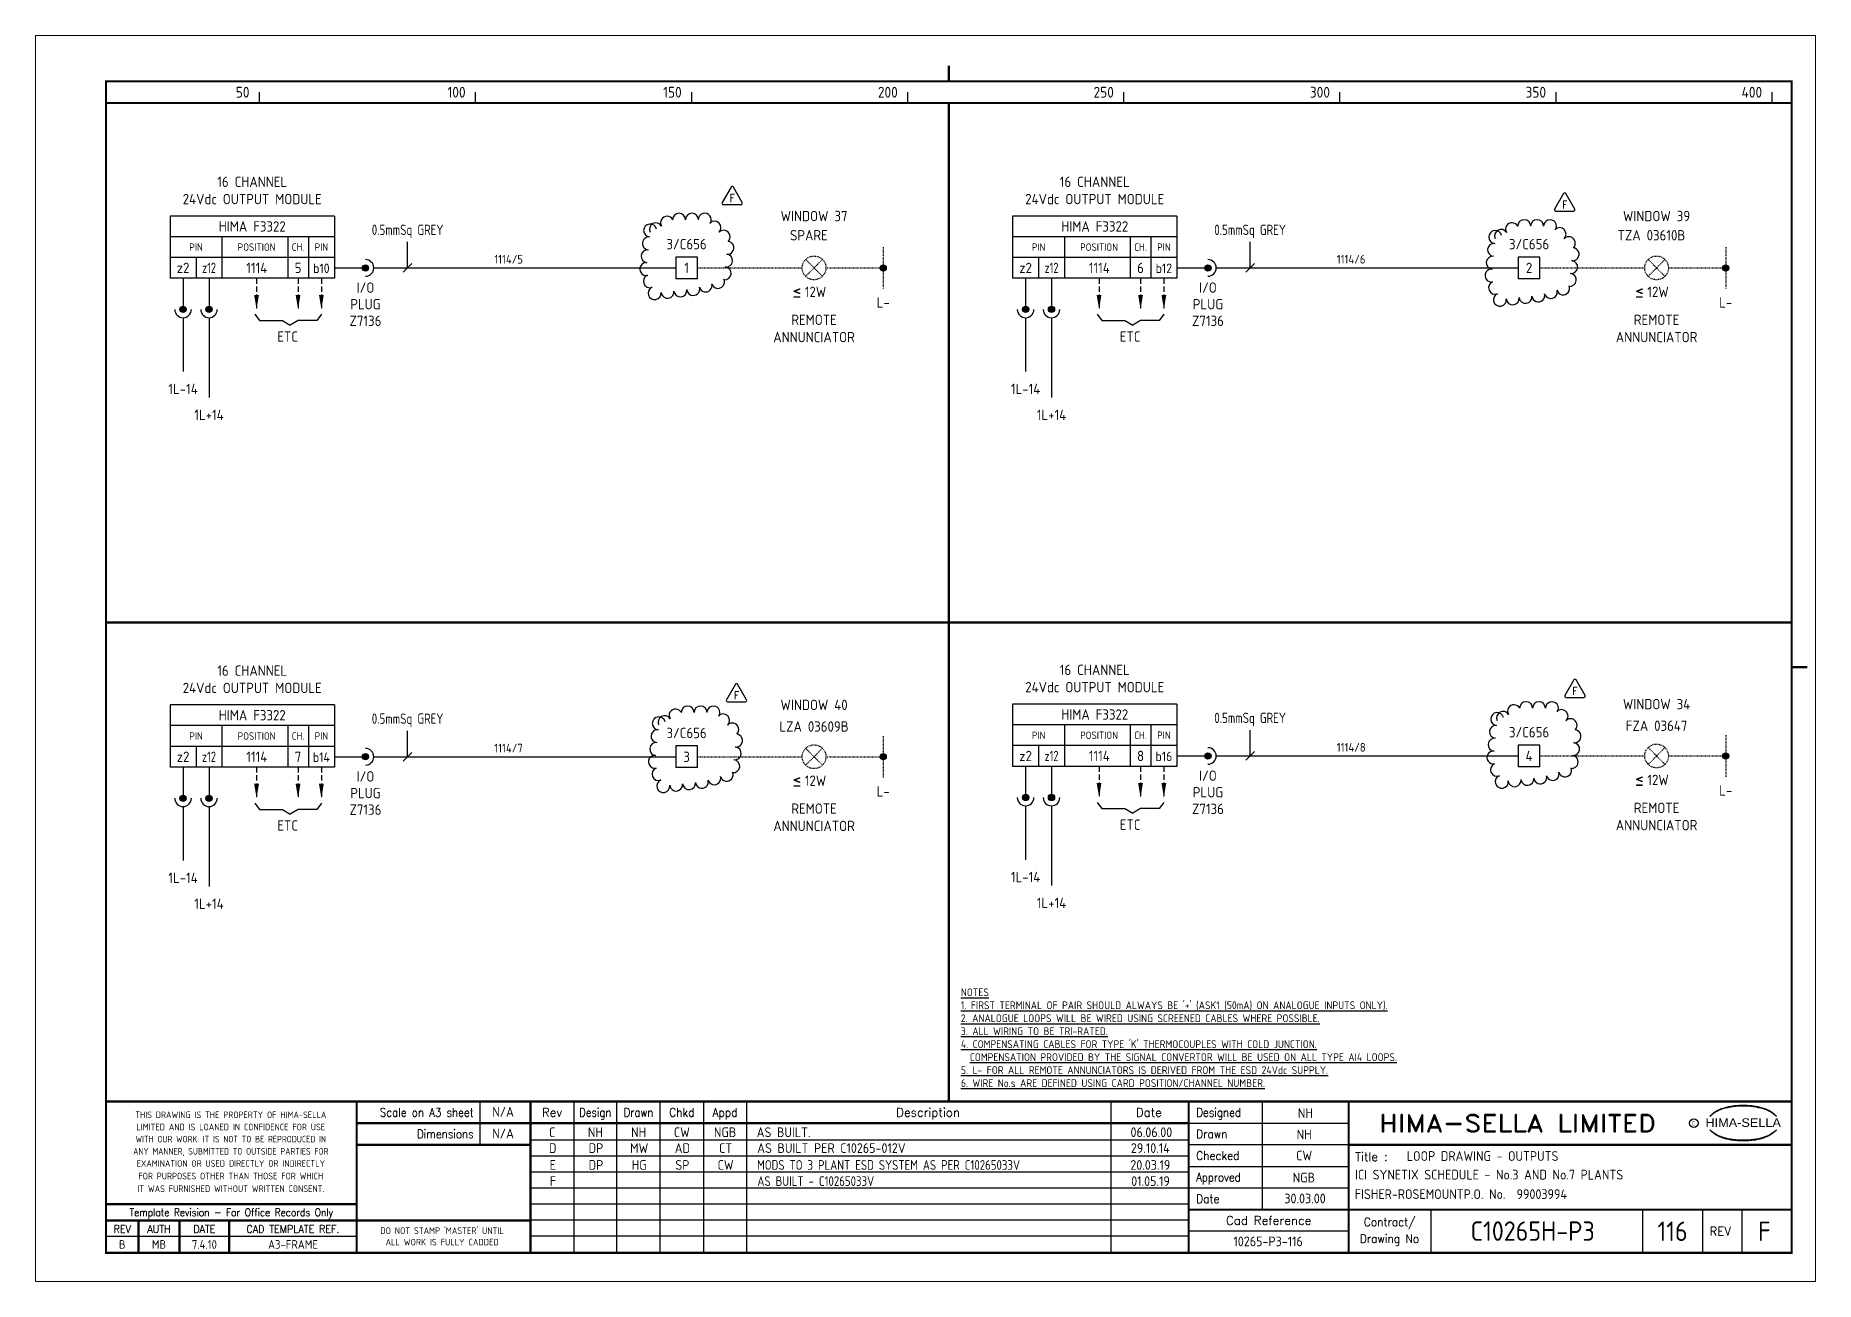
# Paper-space layout 'Layout1' of a CAD drawing. Extents: x 41 to 369, y 29 to 258.
# The model-space entities are those that its viewports show. They can reach past a viewport. Long polylines and large blocks are cut down to what shows.
import ezdxf
from ezdxf.enums import TextEntityAlignment as Align

# ---------------------------------------------------------------- set-up
doc = ezdxf.new("R2010")
doc.units = 0
doc.header["$LTSCALE"] = 0.25
doc.header["$MEASUREMENT"] = 0
doc.linetypes.add('HIDDEN', pattern=[0.375, 0.25, -0.125])
doc.linetypes.add('HIDDEN2', pattern=[4.7625, 3.175, -1.5875])
doc.layers.get('0').update_dxf_attribs({"color": 41, "linetype": 'CONTINUOUS'})
for name, color, linetype in [('00-DRG_FRAME', 12, 'CONTINUOUS'), ('01-DRAW', 7, 'CONTINUOUS'), ('02-TEXT', 2, 'CONTINUOUS'), ('051-TEXT', 2, 'CONTINUOUS'), ('117', 7, 'CONTINUOUS'), ('117-TEXT', 2, 'CONTINUOUS')]:
    doc.layers.add(name, color=color, linetype=linetype)
doc.styles.add('ARIAL', font='arial.ttf', dxfattribs={"height": 2.5})
doc.styles.add('ISO', font='iso.shx')
doc.styles.add('ROMAND', font='ROMAND')
doc.styles.add('ROMANS', font='romans.shx')

psp = doc.layouts.get("Layout1")

msp = doc.modelspace()

# ---------------------------------------------------------------- texts
at = {"layer": '00-DRG_FRAME', "style": 'ISO'}
for s, p in [('50', (47.69, 267.75)), ('100', (97.69, 267.75)), ('150', (147.69, 267.75)), ('200', (197.69, 267.75)), ('250', (247.69, 267.75)), ('300', (297.69, 267.75)), ('350', (347.69, 267.75)), ('400', (397.69, 267.75))]:
    msp.add_text(s, height=2.5, dxfattribs=at).set_placement(p, align=Align.RIGHT)
at = {"layer": '00-DRG_FRAME', "color": 3, "style": 'ISO'}
for s, width, p in [('THIS DRAWING IS THE PROPERTY OF HIMA-SELLA', 0.9, (43.36, 32.44)), ("DO NOT STAMP 'MASTER' UNTIL", 0.95, (92.25, 5.79))]:
    msp.add_text(s, height=1.53, dxfattribs=dict(at, width=width)).set_placement(p, align=Align.MIDDLE)
at = {"layer": '00-DRG_FRAME', "color": 4, "style": 'ROMAND', "width": 0.87}
for s, p in [('Scale on A3 sheet', (99.54, 32)), ('Dimensions', (99.54, 27.01))]:
    msp.add_text(s, height=2, dxfattribs=at).set_placement(p, align=Align.RIGHT)
at = {"layer": '00-DRG_FRAME', "color": 4, "style": 'ROMAND'}
for s, p in [('Rev', (117.7, 32)), ('Description', (204.69, 32)), ('Date', (255.79, 32))]:
    msp.add_text(s, height=2, dxfattribs=at).set_placement(p, align=Align.CENTER)
for s, width, p in [('Design', 0.85, (127.7, 32)), ('Drawn', 0.85, (137.7, 32)), ('Chkd', 0.9, (147.7, 32)), ('Appd', 0.9, (157.7, 32))]:
    msp.add_text(s, height=2, dxfattribs=dict(at, width=width)).set_placement(p, align=Align.CENTER)
for s, width, p in [('Designed', 0.87, (266.75, 32)), ('Drawn', 0.9, (266.75, 27)), ('Checked', 0.9, (266.75, 22)), ('Approved', 0.85, (266.75, 17)), ('Date', 0.9, (266.75, 12))]:
    msp.add_text(s, height=2, dxfattribs=dict(at, width=width)).set_placement(p)
at = {"layer": '00-DRG_FRAME', "color": 3, "style": 'ISO'}
for s, width, p in [('LIMITED AND IS LOANED IN CONFIDENCE FOR USE', 0.9, (43.36, 29.62)), ('ANY MANNER, SUBMITTED TO OUTSIDE PARTIES FOR', 0.87, (43.36, 23.99)), ('WITH OUR WORK. IT IS NOT TO BE REPRODUCED IN', 0.87, (43.36, 26.81)), ('EXAMINATION OR USED DIRECTLY OR INDIRECTLY', 0.9, (43.36, 21.18)), ('FOR PURPOSES OTHER THAN THOSE FOR WHICH', 0.9, (43.36, 18.27)), ('IT WAS FURNISHED WITHOUT WRITTEN CONSENT.', 0.9, (43.36, 15.35))]:
    msp.add_text(s, height=1.53, dxfattribs=dict(at, width=width)).set_placement(p, align=Align.MIDDLE_CENTER)
at = {"layer": '00-DRG_FRAME', "style": 'ROMAND', "width": 1.15}
msp.add_text('HIMA-SELLA LIMITED', height=4, dxfattribs=at).set_placement((341.1, 30.5), align=Align.MIDDLE)
at = {"layer": '00-DRG_FRAME', "color": 3, "style": 'ISO', "width": 0.9}
msp.add_text('C', height=1, dxfattribs=at).set_placement((381.84, 30), align=Align.CENTER)
at = {"layer": '00-DRG_FRAME', "style": 'ARIAL', "width": 1.05}
msp.add_text('HIMA-SELLA', height=2, dxfattribs=at).set_placement((393.3, 29.63), align=Align.CENTER)
at = {"layer": '00-DRG_FRAME', "color": 4, "style": 'ROMAND'}
msp.add_text('Title :', height=2, dxfattribs=at).set_placement((303.5, 21.75))
for s, height, width, p in [('Template Revision - For Office Records Only', 1.8, 0.85, (43.5, 9.62)), ('Contract/', 2, 0.9, (311.5, 7.5)), ('REV', 1.8, 0.9, (18.25, 6)), ('AUTH', 1.8, 0.9, (26.75, 6)), ('DATE', 1.8, 0.9, (37.25, 6)), ('CAD TEMPLATE REF.', 1.8, 0.9, (57.75, 6)), ('Drawing No', 2, 0.9, (311.5, 3.5))]:
    msp.add_text(s, height=height, dxfattribs=dict(at, width=width)).set_placement(p, align=Align.MIDDLE)
for s, p in [('Cad Reference', (283.5, 8)), ('REV', (388, 5.5))]:
    msp.add_text(s, height=2, dxfattribs=at).set_placement(p, align=Align.MIDDLE)
at = {"layer": '00-DRG_FRAME', "color": 41, "style": 'ISO'}
for s, p in [('B', (18.25, 1.45)), ('MB', (26.75, 1.45)), ('7.4.10', (37.25, 1.45)), ('A3-FRAME', (57.75, 1.45))]:
    msp.add_text(s, height=2, dxfattribs=at).set_placement(p, align=Align.CENTER)
at = {"layer": '00-DRG_FRAME', "color": 3, "style": 'ISO'}
msp.add_text('ALL WORK IS FULLY CADDED', height=1.53, dxfattribs=at).set_placement((92.25, 2.98), align=Align.MIDDLE_CENTER)
at = {"layer": '01-DRAW', "insert": (212.29, 61.68), "char_height": 1.8, "width": 133.83, "attachment_point": 1, "style": 'ISO'}
msp.add_mtext("{\\Fiso.shx;\\LNOTES\\P1. FIRST TERMINAL OF PAIR SHOULD ALWAYS BE '+' (ASK1 (50mA) ON ANALOGUE INPUTS ONLY).\\P2. ANALOGUE LOOPS WILL BE WIRED USING SCREENED CABLES WHERE POSSIBLE.\\P3. ALL WIRING TO BE TRI-RATED.\\P4. COMPENSATING CABLES FOR TYPE 'K' THERMOCOUPLES WITH COLD JUNCTION.\\P  COMPENSATION PROVIDED BY THE SIGNAL CONVERTOR WILL BE USED ON ALL TYPE AI4 LOOPS.\\P5. L- FOR ALL REMOTE ANNUNCIATORS IS DERIVED FROM THE ESD 24Vdc SUPPLY.\\P6. WIRE No.s ARE DEFINED USING CARD POSITION/CHANNEL NUMBER.}", dxfattribs=at)
at = {"layer": '117-TEXT', "style": 'ISO'}
for s, height, p in [('16 CHANNEL', 2.4, (48.32, 247.08)), ('16 CHANNEL', 2.4, (243.26, 247.08)), ('24Vdc OUTPUT MODULE', 2.4, (48.32, 243.08)), ('24Vdc OUTPUT MODULE', 2.4, (243.26, 243.08)), ('HIMA F3322', 2.4, (48.32, 236.76)), ('HIMA F3322', 2.4, (243.26, 236.76)), ('PIN', 1.728, (35.32, 232.3)), ('POSITION', 1.728, (49.32, 232.3)), ('CH.', 1.728, (58.92, 232.3)), ('PIN', 1.73, (64.32, 232.3)), ('PIN', 1.728, (230.26, 232.3)), ('POSITION', 1.728, (244.26, 232.3)), ('CH.', 1.728, (253.86, 232.3)), ('PIN', 1.73, (259.26, 232.3)), ('z2', 2.4, (32.32, 227.16)), ('1114', 2.4, (49.37, 227.16)), ('5', 2.4, (58.92, 227.16)), ('b10', 2.2, (64.32, 227.16)), ('z2', 2.4, (227.26, 227.16)), ('1114', 2.4, (244.32, 227.16)), ('6', 2.4, (253.86, 227.16)), ('b12', 2.2, (259.26, 227.16)), ('I/O', 2.4, (74.52, 222.6)), ('I/O', 2.4, (269.46, 222.6)), ('PLUG', 2.4, (74.52, 218.76)), ('PLUG', 2.4, (269.46, 218.76)), ('Z7136', 2.4, (74.52, 214.92)), ('Z7136', 2.4, (269.46, 214.92)), ('ETC', 2.4, (56.52, 211.26)), ('ETC', 2.4, (251.46, 211.26)), ('16 CHANNEL', 2.4, (48.32, 133.99)), ('16 CHANNEL', 2.4, (243.26, 134.17)), ('24Vdc OUTPUT MODULE', 2.4, (48.32, 129.99)), ('24Vdc OUTPUT MODULE', 2.4, (243.26, 130.17)), ('HIMA F3322', 2.4, (48.32, 123.67)), ('HIMA F3322', 2.4, (243.26, 123.85)), ('PIN', 1.728, (35.32, 119.2)), ('POSITION', 1.728, (49.32, 119.2)), ('CH.', 1.728, (58.92, 119.2)), ('PIN', 1.73, (64.32, 119.21)), ('PIN', 1.728, (230.26, 119.38)), ('POSITION', 1.728, (244.26, 119.38)), ('CH.', 1.728, (253.86, 119.38)), ('PIN', 1.73, (259.26, 119.39)), ('z2', 2.4, (32.32, 114.07)), ('1114', 2.4, (49.37, 114.07)), ('7', 2.4, (58.92, 114.07)), ('b14', 2.2, (64.32, 114.07)), ('z2', 2.4, (227.26, 114.25)), ('1114', 2.4, (244.32, 114.25)), ('8', 2.4, (253.86, 114.25)), ('b16', 2.2, (259.26, 114.25)), ('I/O', 2.4, (74.52, 109.51)), ('I/O', 2.4, (269.46, 109.69)), ('PLUG', 2.4, (74.52, 105.67)), ('PLUG', 2.4, (269.46, 105.85)), ('Z7136', 2.4, (74.52, 101.83)), ('Z7136', 2.4, (269.46, 102.01)), ('ETC', 2.4, (56.52, 98.17)), ('ETC', 2.4, (251.46, 98.35))]:
    msp.add_text(s, height=height, dxfattribs=at).set_placement(p, align=Align.CENTER)
for s, p in [('WINDOW 37', (178.32, 240.36)), ('WINDOW 39', (373.26, 240.36)), ('3/C656', (148.82, 233.86)), ('SPARE', (177.13, 235.91)), ('3/C656', (343.76, 233.86)), ('TZA 03610B', (372.08, 235.91)), ('1', (148.82, 228.36)), ('2', (343.76, 228.36)), ('L-', (194.32, 220.36)), ('L-', (389.26, 220.36)), ('REMOTE', (178.32, 216.36)), ('REMOTE', (373.26, 216.36)), ('ANNUNCIATOR', (178.32, 212.36)), ('ANNUNCIATOR', (373.26, 212.36)), ('1L-14', (32.32, 200.36)), ('1L-14', (227.26, 200.36)), ('1L+14', (38.32, 194.36)), ('1L+14', (233.26, 194.36)), ('WINDOW 40', (178.32, 127.27)), ('WINDOW 34', (373.26, 127.45)), ('FZA 03647', (373.26, 122.45)), ('3/C656', (148.82, 120.77)), ('LZA 03609B', (178.32, 122.27)), ('3/C656', (343.76, 120.95)), ('3', (148.82, 115.27)), ('4', (343.76, 115.45)), ('L-', (194.32, 107.27)), ('L-', (389.26, 107.45)), ('REMOTE', (178.32, 103.27)), ('REMOTE', (373.26, 103.45)), ('ANNUNCIATOR', (178.32, 99.27)), ('ANNUNCIATOR', (373.26, 99.45)), ('1L-14', (32.32, 87.27)), ('1L-14', (227.26, 87.45)), ('1L+14', (38.32, 81.27)), ('1L+14', (233.26, 81.45))]:
    msp.add_text(s, height=2.4, dxfattribs=at).set_placement(p, align=Align.MIDDLE)
for s, width, p in [('0.5mmSq GREY', 0.85, (84.27, 235.97)), ('0.5mmSq GREY', 0.85, (279.21, 235.97)), ('z12', 0.8, (38.32, 227.16)), ('z12', 0.8, (233.26, 227.16)), ('0.5mmSq GREY', 0.85, (84.27, 122.88)), ('0.5mmSq GREY', 0.85, (279.21, 123.06)), ('z12', 0.8, (38.32, 114.07)), ('z12', 0.8, (233.26, 114.25))]:
    msp.add_text(s, height=2.4, dxfattribs=dict(at, width=width)).set_placement(p, align=Align.CENTER)
at = {"layer": '117-TEXT', "color": 3, "style": 'ISO'}
for s, p in [('1114/5', (104.32, 230.36)), ('1114/6', (299.26, 230.36)), ('1114/7', (104.32, 117.27)), ('1114/8', (299.26, 117.45))]:
    msp.add_text(s, height=2, dxfattribs=at).set_placement(p, align=Align.MIDDLE_LEFT)
at = {"layer": '117-TEXT', "style": 'ISO'}
for s, height, p in [('<', 3.36, (173.32, 221.63)), ('12W', 2.4, (176.18, 221.62)), ('<', 3.36, (368.26, 221.63)), ('12W', 2.4, (371.12, 221.62)), ('-', 3.36, (173.32, 220.27)), ('-', 3.36, (368.26, 220.27)), ('<', 3.36, (173.32, 108.54)), ('-', 3.36, (173.32, 107.18)), ('12W', 2.4, (176.18, 108.53)), ('<', 3.36, (368.26, 108.72)), ('-', 3.36, (368.26, 107.36)), ('12W', 2.4, (371.12, 108.71))]:
    msp.add_text(s, height=height, dxfattribs=at).set_placement(p)

# ---------------------------------------------------------------- blocks, each defined once
blk = doc.blocks.new('A3-REVA')
at = {"layer": '051-TEXT', "style": 'ISO'}
for tag, p in [('DESIGNED', (292.01, 31.7)), ('A', (117.73, 27.28)), ('DES', (127.73, 27.28)), ('DRN', (137.73, 27.28)), ('CHKD', (147.73, 27.28)), ('APPD', (157.73, 27.28)), ('DATE', (256, 27.28)), ('DRAWN', (291.72, 26.77)), ('CHECKED', (291.72, 21.89)), ('APPD', (291.65, 16.79)), ('DATE', (291.92, 11.96))]:
    blk.add_attdef(tag, text='', height=2.25, dxfattribs=at).set_placement(p, align=Align.CENTER)
blk.add_attdef('DESCRIPTION', (165.03, 27.28), '', height=2.25, dxfattribs=at)
blk = doc.blocks.new('A3-REVB')
at = {"layer": '051-TEXT', "style": 'ISO'}
for tag, p in [('A', (124.85, -20.36)), ('DES', (134.85, -20.36)), ('DRN', (144.85, -20.36)), ('CHKD', (154.85, -20.36)), ('APPD', (164.85, -20.36)), ('DATE', (263.12, -20.36))]:
    blk.add_attdef(tag, text='', height=2.25, dxfattribs=at).set_placement(p, align=Align.CENTER)
blk.add_attdef('DESCRIPTION', (172.15, -20.36), '', height=2.25, dxfattribs=at)
blk = doc.blocks.new('A3-TITLE')
at = {"layer": '051-TEXT', "style": 'ISO'}
blk.add_attdef('TITLE_1', (315.46, 21.78), '', height=2.25, dxfattribs=at)
for tag, p in [('DRGNO', (376.96, 3.24)), ('REV.', (398.2, 3.24))]:
    blk.add_attdef(tag, text='', height=4.5, dxfattribs=at).set_placement(p, align=Align.CENTER)
blk = doc.blocks.new('DOT')
for radius in [0.75, 0.65, 0.55, 0.45, 0.35, 0.25, 0.15, 0.05]:
    blk.add_circle((0, 0), radius)
blk = doc.blocks.new('A3-CONTRACT')
at = {"layer": '051-TEXT', "color": 41, "style": 'ISO'}
for tag, height, p in [('SCALE', 2.25, (106.71, 31.82)), ('DIMS', 2.25, (106.71, 26.8)), ('CONTRACT', 4.5, (344.94, 3.1)), ('CAD-REF', 2.25, (283.73, 1.84))]:
    blk.add_attdef(tag, text='', height=height, dxfattribs=at).set_placement(p, align=Align.CENTER)
for tag, p in [('TITLE_2', (303.86, 17.28)), ('TITLE_3', (303.79, 12.78))]:
    blk.add_attdef(tag, p, '', height=2.25, dxfattribs=at)
blk = doc.blocks.new('TRI-E')
at = {"layer": '01-DRAW'}
blk.add_lwpolyline([(-0.26, 2.55), (-2.34, -1.05, 0.57735), (-2.08, -1.5), (2.08, -1.5, 0.57735), (2.34, -1.05), (0.26, 2.55, 0.57735)], format="xyb", close=True, dxfattribs=at)
at = {"layer": '02-TEXT', "color": 2, "style": 'ROMANS', "width": 0.8}
blk.add_text('F', height=1.8, dxfattribs=at).set_placement((0, 0), align=Align.MIDDLE)
blk = doc.blocks.new('*U13')
at = {"layer": '01-DRAW', "color": 0, "linetype": 'ByBlock', "lineweight": -2, "transparency": 16777216}
for centre, start, end in [((-4.66, 7.8), 27.7361, 210.9638), ((-1.87, 8.5), 0, 180), ((1.12, 8.5), 0, 180), ((4.1, 8.5), 325.7514, 180), ((-8.85, 3.03), 84.2894, 264.2894), ((-8.55, 6), 13.2468, 264.2894), ((-7.22, 6.27), 30.9638, 204.8094), ((6.33, 6.67), 315, 135), ((8.44, 4.56), 314.6531, 135), ((-9.14, 0.06), 84.2894, 264.2894), ((9.01, -0.95), 263.6598, 83.6598), ((9.33, 2.01), 263.6598, 83.9293), ((-9.44, -2.91), 84.2894, 281.3555), ((8.68, -3.92), 263.6598, 83.6598), ((-8.61, -5.73), 111.8014, 291.8014), ((-7.5, -8.5), 111.8082, 6.3402), ((-4.53, -8.17), 186.3402, 6.3402), ((-1.56, -7.84), 186.3402, 6.3402), ((1.41, -7.51), 186.3402, 15.3458), ((4.28, -6.71), 195.9454, 15.9454), ((7.15, -5.88), 195.9454, 23.9284)]:
    blk.add_arc(centre, 1.5, start, end, dxfattribs=at)
blk = doc.blocks.new('*U15')
at = {"layer": '01-DRAW', "color": 0, "linetype": 'ByBlock', "lineweight": -2, "transparency": 16777216}
for centre, start, end in [((-4.66, 7.8), 27.7361, 210.9638), ((-1.87, 8.5), 0, 180), ((1.12, 8.5), 0, 180), ((4.1, 8.5), 325.7514, 180), ((-8.85, 3.03), 84.2894, 264.2894), ((-8.55, 6), 13.2468, 264.2894), ((-7.22, 6.27), 30.9638, 204.8094), ((6.33, 6.67), 315, 135), ((8.44, 4.56), 314.6531, 135), ((-9.14, 0.06), 84.2894, 264.2894), ((9.01, -0.95), 263.6598, 83.6598), ((9.33, 2.01), 263.6598, 83.9293), ((-9.44, -2.91), 84.2894, 281.3555), ((8.68, -3.92), 263.6598, 83.6598), ((-8.61, -5.73), 111.8014, 291.8014), ((-7.5, -8.5), 111.8082, 6.3402), ((-4.53, -8.17), 186.3402, 6.3402), ((-1.56, -7.84), 186.3402, 6.3402), ((1.41, -7.51), 186.3402, 15.3458), ((4.28, -6.71), 195.9454, 15.9454), ((7.15, -5.88), 195.9454, 23.9284)]:
    blk.add_arc(centre, 1.5, start, end, dxfattribs=at)
blk = doc.blocks.new('*U17')
at = {"layer": '01-DRAW', "color": 0, "linetype": 'ByBlock', "lineweight": -2, "transparency": 16777216}
for centre, start, end in [((-4.66, 7.8), 27.7361, 210.9638), ((-1.87, 8.5), 0, 180), ((1.12, 8.5), 0, 180), ((4.1, 8.5), 325.7514, 180), ((-8.85, 3.03), 84.2894, 264.2894), ((-8.55, 6), 13.2468, 264.2894), ((-7.22, 6.27), 30.9638, 204.8094), ((6.33, 6.67), 315, 135), ((8.44, 4.56), 314.6531, 135), ((-9.14, 0.06), 84.2894, 264.2894), ((9.01, -0.95), 263.6598, 83.6598), ((9.33, 2.01), 263.6598, 83.9293), ((-9.44, -2.91), 84.2894, 281.3555), ((8.68, -3.92), 263.6598, 83.6598), ((-8.61, -5.73), 111.8014, 291.8014), ((-7.5, -8.5), 111.8082, 6.3402), ((-4.53, -8.17), 186.3402, 6.3402), ((-1.56, -7.84), 186.3402, 6.3402), ((1.41, -7.51), 186.3402, 15.3458), ((4.28, -6.71), 195.9454, 15.9454), ((7.15, -5.88), 195.9454, 23.9284)]:
    blk.add_arc(centre, 1.5, start, end, dxfattribs=at)
blk = doc.blocks.new('*U19')
at = {"layer": '01-DRAW', "color": 0, "linetype": 'ByBlock', "lineweight": -2, "transparency": 16777216}
for centre, start, end in [((-4.66, 7.8), 27.7361, 210.9638), ((-1.87, 8.5), 0, 180), ((1.12, 8.5), 0, 180), ((4.1, 8.5), 325.7514, 180), ((-8.85, 3.03), 84.2894, 264.2894), ((-8.55, 6), 13.2468, 264.2894), ((-7.22, 6.27), 30.9638, 204.8094), ((6.33, 6.67), 315, 135), ((8.44, 4.56), 314.6531, 135), ((-9.14, 0.06), 84.2894, 264.2894), ((9.01, -0.95), 263.6598, 83.6598), ((9.33, 2.01), 263.6598, 83.9293), ((-9.44, -2.91), 84.2894, 281.3555), ((8.68, -3.92), 263.6598, 83.6598), ((-8.61, -5.73), 111.8014, 291.8014), ((-7.5, -8.5), 111.8082, 6.3402), ((-4.53, -8.17), 186.3402, 6.3402), ((-1.56, -7.84), 186.3402, 6.3402), ((1.41, -7.51), 186.3402, 15.3458), ((4.28, -6.71), 195.9454, 15.9454), ((7.15, -5.88), 195.9454, 23.9284)]:
    blk.add_arc(centre, 1.5, start, end, dxfattribs=at)

# ---------------------------------------------------------------- linework, layer by layer
at = {"layer": '00-DRG_FRAME'}
for p, q in [((50, 266.5), (50, 269)), ((100, 266.5), (100, 269)), ((150, 266.5), (150, 269)), ((200, 266.5), (200, 269)), ((250, 266.5), (250, 269)), ((300, 266.5), (300, 269)), ((350, 266.5), (350, 269)), ((400, 266.5), (400, 269)), ((101.01, 35.5), (101.01, 25.5)), ((122.7, 35.5), (122.7, 0.5)), ((132.7, 0.5), (132.7, 35.5)), ((142.7, 0.5), (142.7, 35.5)), ((152.7, 35.5), (152.7, 0.5)), ((162.7, 35.5), (162.7, 0.5)), ((247, 35.5), (247, 0.5)), ((282, 35.5), (282, 10.5)), ((265, 30.5), (302, 30.5)), ((265, 26.59), (112.7, 26.59)), ((302, 25.5), (265, 25.5)), ((265, 22.89), (112.7, 22.89)), ((265, 19.19), (112.7, 19.19)), ((265, 20.5), (302, 20.5)), ((265, 15.49), (112.7, 15.49)), ((302, 15.5), (265, 15.5)), ((265, 11.79), (112.7, 11.79)), ((321, 10.5), (321, 0.5)), ((370, 10.5), (370, 0.5)), ((384, 0.5), (384, 10.5)), ((393, 10.5), (393, 0.5)), ((72.5, 4.25), (14.5, 4.25)), ((265, 8.09), (112.7, 8.09)), ((265, 4.39), (112.7, 4.39)), ((302, 5.5), (265, 5.5))]:
    msp.add_line(p, q, dxfattribs=at)
at = {"layer": '00-DRG_FRAME', "const_width": 0.5}
for points in [[(209.5, 271.5), (209.5, 275.18)], [(209.5, 271.5), (209.5, 275.18)], [(14.5, 266.5), (404.5, 266.5)], [(209.5, 35.5), (209.5, 266.5)], [(14.5, 146.31), (404.5, 146.31)], [(404.5, 136), (408.18, 136)], [(404.5, 35.5), (14.5, 35.5)], [(72.5, 0.5), (72.5, 35.5)], [(112.7, 0.5), (112.7, 35.5)], [(265, 35.5), (265, 0.5)], [(302, 0.5), (302, 35.5)], [(265, 30.5), (72.5, 30.5)], [(112.7, 25.5), (72.5, 25.5)], [(404.5, 25.5), (302, 25.5)], [(14.5, 11.75), (72.5, 11.75)], [(14.5, 8), (72.5, 8)], [(22, 0.5), (22, 8)], [(31.5, 0.5), (31.5, 8)], [(43, 0.5), (43, 8)], [(112.7, 8), (72.5, 8)], [(265, 10.5), (404.5, 10.5)]]:
    msp.add_lwpolyline(points, dxfattribs=at)
msp.add_lwpolyline([(14.5, 0.5), (404.5, 0.5), (404.5, 271.5), (14.5, 271.5)], close=True, dxfattribs=at)
at = {"layer": '00-DRG_FRAME', "color": 3}
msp.add_circle((381.88, 30.5), 1, dxfattribs=at)
for centre, radius, start, end in [((390.6, 26.83), 7.24, 106.0532, 133.5024), ((390.11, 28.1), 5.98, 122.244, 131.6154), ((389.75, 28.78), 5.21, 111.8206, 122.8668), ((391.78, 24.7), 9.76, 107.5931, 113.9452), ((393.1, 18.5), 15.94, 89.2698, 106.3911), ((392.1, 23.52), 10.99, 96.0146, 107.3203), ((393.29, 16.31), 18.28, 92.8917, 97.3734), ((393.24, 18.86), 15.73, 89.7805, 93.1738), ((393.36, 18.86), 15.73, 86.8262, 90.2195), ((393.51, 18.5), 15.94, 73.6089, 90.7302), ((393.31, 16.31), 18.28, 82.6266, 87.1083), ((394.51, 23.52), 10.99, 72.6797, 83.9854), ((394.83, 24.7), 9.76, 66.0548, 72.4069), ((396, 26.83), 7.24, 46.4976, 73.9468), ((396.85, 28.78), 5.21, 57.1332, 68.1794), ((396.49, 28.1), 5.98, 48.3846, 57.756), ((390.88, 27.01), 7.3, 130.419, 136.057), ((390.88, 34.04), 7.3, 223.943, 229.581), ((390.6, 34.23), 7.24, 226.4976, 253.9468), ((396, 34.23), 7.24, 286.0532, 313.5024), ((395.73, 27.01), 7.3, 43.943, 49.581), ((395.73, 34.04), 7.3, 310.419, 316.057), ((390.11, 32.96), 5.98, 228.3846, 237.756), ((389.75, 32.28), 5.21, 237.1332, 248.1794), ((391.78, 36.36), 9.76, 246.0548, 252.4069), ((393.1, 42.56), 15.94, 253.6089, 270.7302), ((392.1, 37.54), 10.99, 252.6797, 263.9854), ((393.29, 44.75), 18.28, 262.6266, 267.1083), ((393.24, 42.19), 15.73, 266.8262, 270.2195), ((393.51, 42.56), 15.94, 269.2698, 286.3911), ((393.36, 42.19), 15.73, 269.7805, 273.1738), ((393.31, 44.75), 18.28, 272.8917, 277.3734), ((394.51, 37.54), 10.99, 276.0146, 287.3203), ((394.83, 36.36), 9.76, 287.5931, 293.9452), ((396.85, 32.28), 5.21, 291.8206, 302.8668), ((396.49, 32.96), 5.98, 302.244, 311.6154)]:
    msp.add_arc(centre, radius, start, end, dxfattribs=at)
at = {"layer": '117'}
for p, q in [((29.32, 240.36), (29.32, 225.96)), ((67.32, 240.36), (29.32, 240.36)), ((67.32, 240.36), (67.32, 225.96)), ((224.26, 240.36), (224.26, 225.96)), ((262.26, 240.36), (224.26, 240.36)), ((262.26, 240.36), (262.26, 225.96)), ((67.32, 235.56), (29.32, 235.56)), ((41.32, 235.56), (41.32, 225.96)), ((56.52, 235.56), (56.52, 225.96)), ((61.32, 235.56), (61.32, 225.96)), ((262.26, 235.56), (224.26, 235.56)), ((236.26, 235.56), (236.26, 225.96)), ((251.46, 235.56), (251.46, 225.96)), ((256.26, 235.56), (256.26, 225.96)), ((67.32, 230.76), (29.32, 230.76)), ((35.32, 230.76), (35.32, 225.96)), ((146.32, 230.86), (146.32, 225.86)), ((151.32, 230.86), (146.32, 230.86)), ((151.32, 225.86), (151.32, 230.86)), ((262.26, 230.76), (224.26, 230.76)), ((230.26, 230.76), (230.26, 225.96)), ((341.26, 230.86), (341.26, 225.86)), ((346.26, 230.86), (341.26, 230.86)), ((346.26, 225.86), (346.26, 230.86)), ((67.32, 228.36), (74.52, 228.36)), ((76.44, 228.36), (146.32, 228.36)), ((262.26, 228.36), (269.46, 228.36)), ((271.38, 228.36), (341.26, 228.36)), ((67.32, 225.96), (29.32, 225.96)), ((32.32, 225.96), (32.32, 218.76)), ((38.32, 225.96), (38.32, 218.76)), ((151.32, 225.86), (146.32, 225.86)), ((262.26, 225.96), (224.26, 225.96)), ((227.26, 225.96), (227.26, 218.76)), ((233.26, 225.96), (233.26, 218.76)), ((346.26, 225.86), (341.26, 225.86)), ((32.32, 216.84), (32.32, 204.36)), ((38.32, 216.84), (38.32, 198.36)), ((48.92, 217.62), (50, 216.18)), ((50, 216.18), (55.32, 216.18)), ((55.32, 216.18), (57.12, 215.1)), ((58.92, 216.18), (57.12, 215.1)), ((63.24, 216.18), (58.92, 216.18)), ((64.32, 217.62), (63.24, 216.18)), ((227.26, 216.84), (227.26, 204.36)), ((233.26, 216.84), (233.26, 198.36)), ((243.86, 217.62), (244.94, 216.18)), ((244.94, 216.18), (250.26, 216.18)), ((250.26, 216.18), (252.06, 215.1)), ((253.86, 216.18), (252.06, 215.1)), ((258.18, 216.18), (253.86, 216.18)), ((259.26, 217.62), (258.18, 216.18)), ((67.32, 127.27), (29.32, 127.27)), ((29.32, 127.27), (29.32, 112.87)), ((67.32, 127.27), (67.32, 112.87)), ((262.26, 127.45), (224.26, 127.45)), ((224.26, 127.45), (224.26, 113.05)), ((262.26, 127.45), (262.26, 113.05)), ((67.32, 122.47), (29.32, 122.47)), ((41.32, 122.47), (41.32, 112.87)), ((56.52, 122.47), (56.52, 112.87)), ((61.32, 122.47), (61.32, 112.87)), ((262.26, 122.65), (224.26, 122.65)), ((236.26, 122.65), (236.26, 113.05)), ((251.46, 122.65), (251.46, 113.05)), ((256.26, 122.65), (256.26, 113.05)), ((67.32, 117.67), (29.32, 117.67)), ((35.32, 117.67), (35.32, 112.87)), ((146.32, 117.77), (146.32, 112.77)), ((151.32, 117.77), (146.32, 117.77)), ((151.32, 112.77), (151.32, 117.77)), ((262.26, 117.85), (224.26, 117.85)), ((230.26, 117.85), (230.26, 113.05)), ((262.26, 115.45), (269.46, 115.45)), ((271.38, 115.45), (341.26, 115.45)), ((346.26, 117.95), (341.26, 117.95)), ((341.26, 117.95), (341.26, 112.95)), ((346.26, 112.95), (346.26, 117.95)), ((67.32, 112.87), (29.32, 112.87)), ((32.32, 112.87), (32.32, 105.67)), ((38.32, 112.87), (38.32, 105.67)), ((67.32, 115.27), (74.52, 115.27)), ((76.44, 115.27), (146.32, 115.27)), ((151.32, 112.77), (146.32, 112.77)), ((262.26, 113.05), (224.26, 113.05)), ((227.26, 113.05), (227.26, 105.85)), ((233.26, 113.05), (233.26, 105.85)), ((346.26, 112.95), (341.26, 112.95)), ((32.32, 103.75), (32.32, 91.27)), ((38.32, 103.75), (38.32, 85.27)), ((48.92, 104.53), (50, 103.09)), ((50, 103.09), (55.32, 103.09)), ((55.32, 103.09), (57.12, 102.01)), ((58.92, 103.09), (57.12, 102.01)), ((63.24, 103.09), (58.92, 103.09)), ((64.32, 104.53), (63.24, 103.09)), ((227.26, 103.93), (227.26, 91.45)), ((233.26, 103.93), (233.26, 85.45)), ((243.86, 104.71), (244.94, 103.27)), ((244.94, 103.27), (250.26, 103.27)), ((250.26, 103.27), (252.06, 102.19)), ((253.86, 103.27), (252.06, 102.19)), ((258.18, 103.27), (253.86, 103.27)), ((259.26, 104.71), (258.18, 103.27))]:
    msp.add_line(p, q, dxfattribs=at)
at = {"layer": '117', "color": 3}
for p, q in [((84.27, 228.36), (84.27, 234.36)), ((279.21, 228.36), (279.21, 234.36)), ((83.27, 227.36), (85.27, 229.36)), ((278.21, 227.36), (280.21, 229.36)), ((84.27, 115.27), (84.27, 121.27)), ((279.21, 115.45), (279.21, 121.45)), ((83.27, 114.27), (85.27, 116.27)), ((278.21, 114.45), (280.21, 116.45))]:
    msp.add_line(p, q, dxfattribs=at)
at = {"layer": '117', "linetype": 'HIDDEN'}
for p, q in [((194.32, 233.16), (194.32, 223.56)), ((389.26, 233.16), (389.26, 223.56)), ((151.32, 228.36), (175.57, 228.36)), ((176.37, 226.42), (180.26, 230.31)), ((176.37, 230.31), (180.26, 226.42)), ((181.07, 228.36), (194.32, 228.36)), ((346.26, 228.36), (370.51, 228.36)), ((371.32, 230.31), (375.21, 226.42)), ((371.32, 226.42), (375.21, 230.31)), ((376.01, 228.36), (389.26, 228.36)), ((194.32, 120.07), (194.32, 110.47)), ((389.26, 120.25), (389.26, 110.65)), ((176.37, 117.21), (180.26, 113.32)), ((176.37, 113.32), (180.26, 117.21)), ((346.26, 115.45), (370.51, 115.45)), ((371.32, 113.5), (375.21, 117.39)), ((371.32, 117.39), (375.21, 113.5)), ((376.01, 115.45), (389.26, 115.45)), ((151.32, 115.27), (175.57, 115.27)), ((181.07, 115.27), (194.32, 115.27))]:
    msp.add_line(p, q, dxfattribs=at)
at = {"layer": '117', "linetype": 'HIDDEN2'}
for p, q in [((49.32, 225.96), (49.32, 218.76)), ((58.92, 225.96), (58.92, 218.76)), ((64.32, 225.96), (64.32, 218.76)), ((244.26, 225.96), (244.26, 218.76)), ((253.86, 225.96), (253.86, 218.76)), ((259.26, 225.96), (259.26, 218.76)), ((49.32, 112.87), (49.32, 105.67)), ((58.92, 112.87), (58.92, 105.67)), ((64.32, 112.87), (64.32, 105.67)), ((244.26, 113.05), (244.26, 105.85)), ((253.86, 113.05), (253.86, 105.85)), ((259.26, 113.05), (259.26, 105.85))]:
    msp.add_line(p, q, dxfattribs=at)
at = {"layer": '117', "linetype": 'HIDDEN'}
for centre in [(178.32, 228.36), (373.26, 228.36), (178.32, 115.27), (373.26, 115.45)]:
    msp.add_circle(centre, 2.75, dxfattribs=at)
at = {"layer": '117'}
for centre, radius in [((74.52, 228.36), 0.72), ((74.52, 228.36), 0.624), ((74.52, 228.36), 0.528), ((74.52, 228.36), 0.432), ((74.52, 228.36), 0.336), ((74.52, 228.36), 0.24), ((74.52, 228.36), 0.144), ((74.52, 228.36), 0.048), ((269.46, 228.36), 0.72), ((269.46, 228.36), 0.624), ((269.46, 228.36), 0.528), ((269.46, 228.36), 0.432), ((269.46, 228.36), 0.336), ((269.46, 228.36), 0.24), ((269.46, 228.36), 0.144), ((269.46, 228.36), 0.048), ((32.32, 218.76), 0.72), ((32.32, 218.76), 0.624), ((32.32, 218.76), 0.528), ((32.32, 218.76), 0.432), ((32.32, 218.76), 0.336), ((32.32, 218.76), 0.24), ((32.32, 218.76), 0.144), ((32.32, 218.76), 0.048), ((38.32, 218.76), 0.72), ((38.32, 218.76), 0.624), ((38.32, 218.76), 0.528), ((38.32, 218.76), 0.432), ((38.32, 218.76), 0.336), ((38.32, 218.76), 0.24), ((38.32, 218.76), 0.144), ((38.32, 218.76), 0.048), ((227.26, 218.76), 0.72), ((227.26, 218.76), 0.624), ((227.26, 218.76), 0.528), ((227.26, 218.76), 0.432), ((227.26, 218.76), 0.336), ((227.26, 218.76), 0.24), ((227.26, 218.76), 0.144), ((227.26, 218.76), 0.048), ((233.26, 218.76), 0.72), ((233.26, 218.76), 0.624), ((233.26, 218.76), 0.528), ((233.26, 218.76), 0.432), ((233.26, 218.76), 0.336), ((233.26, 218.76), 0.24), ((233.26, 218.76), 0.144), ((233.26, 218.76), 0.048), ((74.52, 115.27), 0.72), ((74.52, 115.27), 0.624), ((74.52, 115.27), 0.528), ((74.52, 115.27), 0.432), ((74.52, 115.27), 0.336), ((74.52, 115.27), 0.24), ((74.52, 115.27), 0.144), ((74.52, 115.27), 0.048), ((269.46, 115.45), 0.72), ((269.46, 115.45), 0.624), ((269.46, 115.45), 0.528), ((269.46, 115.45), 0.432), ((269.46, 115.45), 0.336), ((269.46, 115.45), 0.24), ((269.46, 115.45), 0.144), ((269.46, 115.45), 0.048), ((32.32, 105.67), 0.72), ((32.32, 105.67), 0.624), ((32.32, 105.67), 0.528), ((32.32, 105.67), 0.432), ((32.32, 105.67), 0.336), ((32.32, 105.67), 0.24), ((32.32, 105.67), 0.144), ((32.32, 105.67), 0.048), ((38.32, 105.67), 0.72), ((38.32, 105.67), 0.624), ((38.32, 105.67), 0.528), ((38.32, 105.67), 0.432), ((38.32, 105.67), 0.336), ((38.32, 105.67), 0.24), ((38.32, 105.67), 0.144), ((38.32, 105.67), 0.048), ((227.26, 105.85), 0.72), ((227.26, 105.85), 0.624), ((227.26, 105.85), 0.528), ((227.26, 105.85), 0.432), ((227.26, 105.85), 0.336), ((227.26, 105.85), 0.24), ((227.26, 105.85), 0.144), ((227.26, 105.85), 0.048), ((233.26, 105.85), 0.72), ((233.26, 105.85), 0.624), ((233.26, 105.85), 0.528), ((233.26, 105.85), 0.432), ((233.26, 105.85), 0.336), ((233.26, 105.85), 0.24), ((233.26, 105.85), 0.144), ((233.26, 105.85), 0.048)]:
    msp.add_circle(centre, radius, dxfattribs=at)
for centre, start, end in [((74.52, 228.36), 270, 90), ((269.46, 228.36), 270, 90), ((32.32, 218.76), 180, 0), ((38.32, 218.76), 180, 0), ((227.26, 218.76), 180, 0), ((233.26, 218.76), 180, 0), ((74.52, 115.27), 270, 90), ((269.46, 115.45), 270, 90), ((32.32, 105.67), 180, 0), ((38.32, 105.67), 180, 0), ((227.26, 105.85), 180, 0), ((233.26, 105.85), 180, 0)]:
    msp.add_arc(centre, 1.92, start, end, dxfattribs=at)
for points in [[(49.88, 222.12), (48.76, 222.12), (49.32, 218.76)], [(59.48, 222.12), (58.36, 222.12), (58.92, 218.76)], [(64.88, 222.12), (63.76, 222.12), (64.32, 218.76)], [(244.82, 222.12), (243.7, 222.12), (244.26, 218.76)], [(254.42, 222.12), (253.3, 222.12), (253.86, 218.76)], [(259.82, 222.12), (258.7, 222.12), (259.26, 218.76)], [(49.88, 109.03), (48.76, 109.03), (49.32, 105.67)], [(59.48, 109.03), (58.36, 109.03), (58.92, 105.67)], [(64.88, 109.03), (63.76, 109.03), (64.32, 105.67)], [(244.82, 109.21), (243.7, 109.21), (244.26, 105.85)], [(254.42, 109.21), (253.3, 109.21), (253.86, 105.85)], [(259.82, 109.21), (258.7, 109.21), (259.26, 105.85)]]:
    msp.add_solid(points, dxfattribs=at)

# ---------------------------------------------------------------- block references
at = {"layer": '00-DRG_FRAME'}
for name, p, values in [('A3-CONTRACT', (-0.35, 0.19), {'TITLE_2': 'ICI SYNETIX SCHEDULE - No.3 AND No.7 PLANTS', 'TITLE_3': 'FISHER-ROSEMOUNTP.O. No.  99003994', 'CAD-REF': '10265-P3-116', 'CONTRACT': 'C10265H-P3', 'SCALE': 'N/A', 'DIMS': 'N/A'}), ('A3-REVB', (-7, 43.98), {'A': 'D', 'DES': 'DP', 'DRN': 'MW', 'CHKD': 'AD', 'APPD': 'CT', 'DESCRIPTION': 'AS BUILT PER C10265-012V', 'DATE': '29.10.14'}), ('A3-TITLE', (0, 0), {'TITLE_1': 'LOOP DRAWING - OUTPUTS', 'DRGNO': '116', 'REV.': 'F'})]:
    msp.add_blockref(name, p, dxfattribs=at).add_auto_attribs(values)
ref = msp.add_blockref('A3-REVA', (0, 0), dxfattribs=at)
ref.add_attrib('A', 'C', dxfattribs={"layer": '051-TEXT', "height": 2.25, "style": 'ISO'}).set_placement((117.73, 27.28), align=Align.CENTER)
ref.add_attrib('DES', 'NH', dxfattribs={"layer": '051-TEXT', "height": 2.25, "style": 'ISO'}).set_placement((127.73, 27.28), align=Align.CENTER)
ref.add_attrib('DRN', 'NH', dxfattribs={"layer": '051-TEXT', "height": 2.25, "style": 'ISO'}).set_placement((137.73, 27.28), align=Align.CENTER)
ref.add_attrib('CHKD', 'CW', dxfattribs={"layer": '051-TEXT', "height": 2.25, "style": 'ISO'}).set_placement((147.73, 27.28), align=Align.CENTER)
ref.add_attrib('APPD', 'NGB', dxfattribs={"layer": '051-TEXT', "height": 2.25, "style": 'ISO'}).set_placement((157.73, 27.28), align=Align.CENTER)
ref.add_attrib('DESCRIPTION', 'AS BUILT.', (165.03, 27.28), dxfattribs={"layer": '051-TEXT', "height": 2.25, "style": 'ISO'})
ref.add_attrib('DATE', '06.06.00', dxfattribs={"layer": '051-TEXT', "height": 2.25, "style": 'ISO'}).set_placement((256.36, 27.28), align=Align.CENTER)
ref.add_attrib('DESIGNED', 'NH', dxfattribs={"layer": '051-TEXT', "height": 2.25, "style": 'ISO'}).set_placement((292.01, 31.7), align=Align.CENTER)
ref.add_attrib('DRAWN', 'NH', dxfattribs={"layer": '051-TEXT', "height": 2.25, "style": 'ISO'}).set_placement((291.72, 26.77), align=Align.CENTER)
ref.add_attrib('CHECKED', 'CW', dxfattribs={"layer": '051-TEXT', "height": 2.25, "style": 'ISO'}).set_placement((291.72, 21.89), align=Align.CENTER)
ref.add_attrib('APPD', 'NGB', dxfattribs={"layer": '051-TEXT', "height": 2.25, "style": 'ISO'}).set_placement((291.65, 16.79), align=Align.CENTER)
ref.add_attrib('DATE', '30.03.00', dxfattribs={"layer": '051-TEXT', "height": 2.25, "style": 'ISO'}).set_placement((291.92, 11.96), align=Align.CENTER)
ref = msp.add_blockref('A3-REVB', (-7, 40.07), dxfattribs=at)
ref.add_attrib('A', 'E', dxfattribs={"layer": '051-TEXT', "height": 2.25, "style": 'ISO'}).set_placement((117.85, 19.71), align=Align.CENTER)
ref.add_attrib('DES', 'DP', dxfattribs={"layer": '051-TEXT', "height": 2.25, "style": 'ISO'}).set_placement((127.85, 19.71), align=Align.CENTER)
ref.add_attrib('DRN', 'HG', dxfattribs={"layer": '051-TEXT', "height": 2.25, "style": 'ISO'}).set_placement((137.85, 19.71), align=Align.CENTER)
ref.add_attrib('CHKD', 'SP', dxfattribs={"layer": '051-TEXT', "height": 2.25, "style": 'ISO'}).set_placement((147.85, 19.71), align=Align.CENTER)
ref.add_attrib('APPD', 'CW', dxfattribs={"layer": '051-TEXT', "height": 2.25, "style": 'ISO'}).set_placement((157.85, 19.71), align=Align.CENTER)
ref.add_attrib('DESCRIPTION', 'MODS TO 3 PLANT ESD SYSTEM AS PER C10265033V', (165.15, 19.71), dxfattribs={"layer": '051-TEXT', "height": 2.25, "style": 'ISO', "width": 0.9})
ref.add_attrib('DATE', '20.03.19', dxfattribs={"layer": '051-TEXT', "height": 2.25, "style": 'ISO'}).set_placement((256.12, 19.71), align=Align.CENTER)
ref = msp.add_blockref('A3-REVB', (-6.95, 36.34), dxfattribs=at)
ref.add_attrib('A', 'F', dxfattribs={"layer": '051-TEXT', "height": 2.25, "style": 'ISO'}).set_placement((117.9, 15.98), align=Align.CENTER)
ref.add_attrib('DESCRIPTION', 'AS BUILT - C10265033V', (165.2, 15.98), dxfattribs={"layer": '051-TEXT', "height": 2.25, "style": 'ISO', "width": 0.9})
ref.add_attrib('DATE', '01.05.19', dxfattribs={"layer": '051-TEXT', "height": 2.25, "style": 'ISO'}).set_placement((256.17, 15.98), align=Align.CENTER)
at = {"layer": '01-DRAW'}
for p in [(159.38, 244.5), (352, 243), (160.38, 129.5), (354.38, 130.5)]:
    msp.add_blockref('TRI-E', p, dxfattribs=at)
at = {"layer": '01-DRAW', "color": 6}
for name, p in [('*U15', (148.94, 231)), ('*U13', (344.5, 229.5)), ('*U19', (344.94, 118)), ('*U17', (150.94, 117))]:
    msp.add_blockref(name, p, dxfattribs=at)
at = {"layer": '117', "xscale": 0.9600000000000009, "yscale": 0.9600000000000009, "zscale": 0.9600000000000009}
for p in [(194.32, 228.36), (389.26, 228.36), (194.32, 115.27), (389.26, 115.45)]:
    msp.add_blockref('DOT', p, dxfattribs=at)

msp.set_redraw_order([(e.dxf.handle, doc.entitydb.next_handle()) for e in msp.query("TEXT MTEXT ATTDEF DIMENSION ARC_DIMENSION")])  # texts and dimensions are drawn at this point

# ---------------------------------------------------------------- viewports
at = {"layer": '00-DRG_FRAME'}
psp.add_viewport(center=(205.05, 143.5), size=(328.08, 229.5991), view_center_point=(204.1, 138), view_height=288.1959, dxfattribs=at)

doc.saveas('drawing.dxf')
